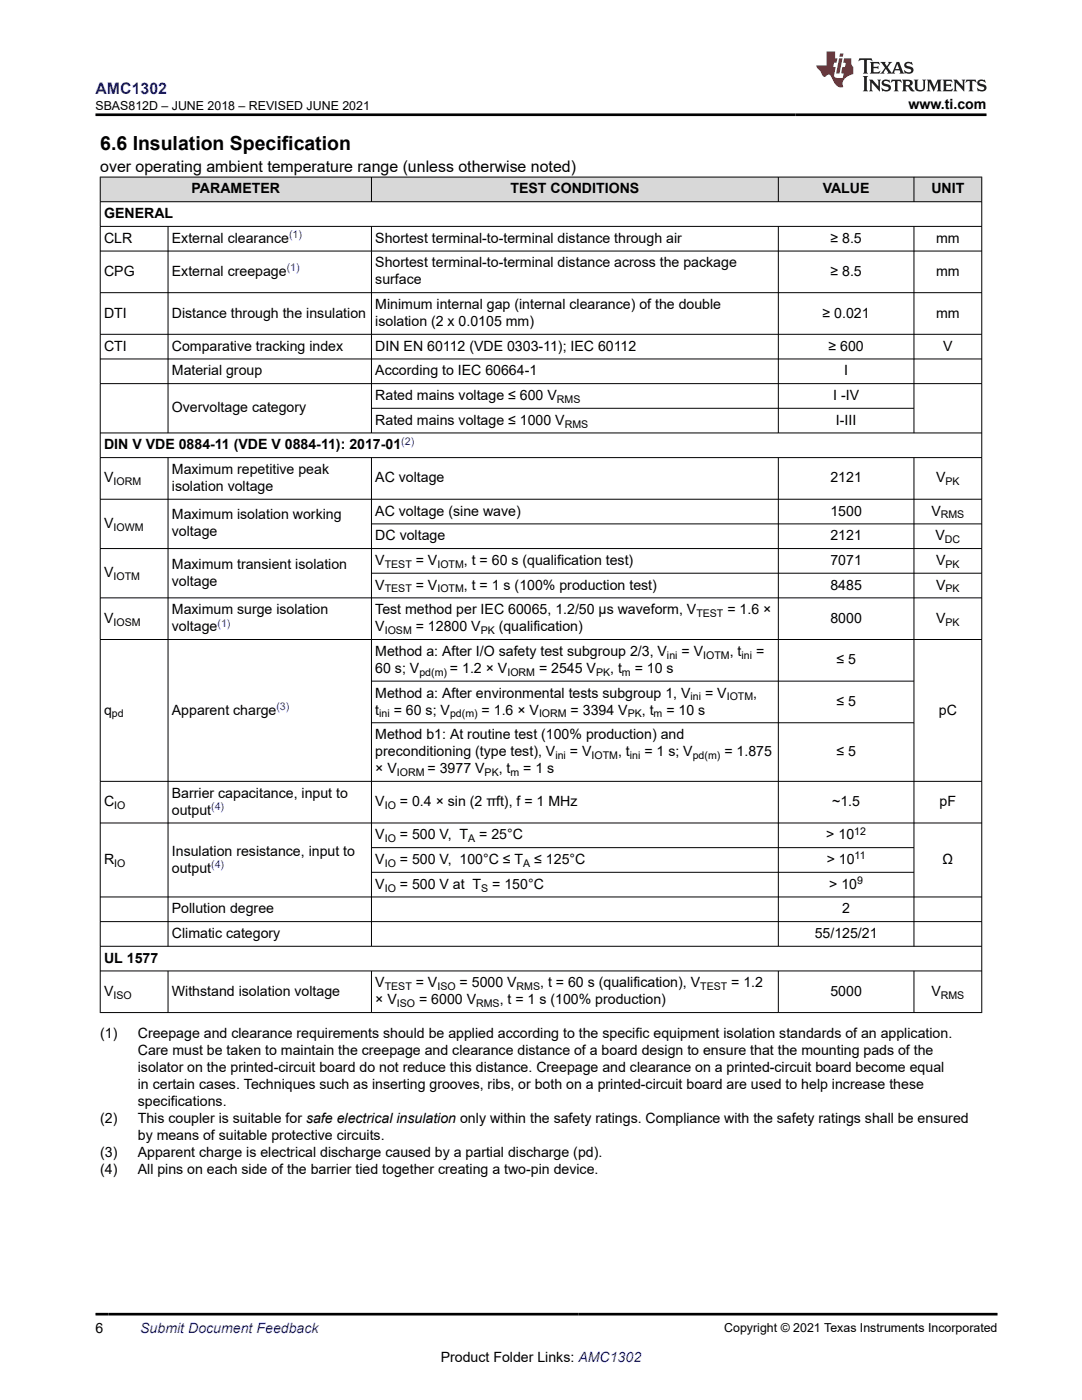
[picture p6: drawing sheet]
<svg xmlns="http://www.w3.org/2000/svg" width="216mm" height="279mm" viewBox="0 0 216 279" stroke-linecap="round" stroke-linejoin="round" font-family="sans-serif">
<defs><g id="words">
<text font-size="3.9" x="20" y="29.9">6.6 Insulation Specification</text>
<text font-size="3.2" fill="#00f" x="19" y="18.7">AMC1302</text>
<text font-size="3.2" x="20" y="34.3">over operating ambient temperature range (unless otherwise noted)</text>
<g font-size="2.8">
<text x="181.3" y="21.8">www.ti.com</text>
<text x="38.2" y="38.6">PARAMETER</text>
<text x="101.9" y="38.6">TEST CONDITIONS</text>
<text x="164.2" y="38.6">VALUE</text>
<text x="185.8" y="38.6">UNIT</text>
<text x="20.8" y="43.5">GENERAL</text>
<text x="20.8" y="48.5">CLR</text>
<text x="34.3" y="48.5">External clearance</text>
<text x="74.9" y="48.5">Shortest terminal-to-terminal distance through air</text>
<text x="74.9" y="53.4">Shortest terminal-to-terminal distance across the package</text>
<text x="165.7" y="48.5">≥ 8.5</text>
<text x="186.8" y="48.5">mm</text>
<text x="20.8" y="55.1">CPG</text>
<text x="34.3" y="55.1">External creepage</text>
<text x="74.9" y="56.8">surface</text>
<text x="165.7" y="55.1">≥ 8.5</text>
<text x="186.8" y="55.1">mm</text>
<text x="20.8" y="63.4">DTI</text>
<text x="34.3" y="63.4">Distance through the insulation</text>
<text x="74.9" y="61.7">Minimum internal gap (internal clearance) of the double</text>
<text x="74.9" y="65.1">isolation (2 x 0.0105 mm)</text>
<text x="164.1" y="63.4">≥ 0.021</text>
<text x="186.8" y="63.4">mm</text>
<text x="20.8" y="70">CTI</text>
<text x="34.3" y="70">Comparative tracking index</text>
<text x="74.9" y="70">DIN EN 60112 (VDE 0303-11); IEC 60112</text>
<text x="165.3" y="70">≥ 600</text>
<text x="188.2" y="70">V</text>
<text x="34.3" y="74.9">Material group</text>
<text x="74.9" y="74.9">According to IEC 60664-1</text>
<text x="168.4" y="74.9">I</text>
<text x="34.3" y="82.3">Overvoltage category</text>
<text x="74.9" y="79.8">Rated mains voltage ≤ 600 V</text>
<text x="166.3" y="79.8">I -IV</text>
<text x="20.8" y="89.7">DIN V VDE 0884-11 (VDE V 0884-11): 2017-01</text>
<text x="74.9" y="84.8">Rated mains voltage ≤ 1000 V</text>
<text x="166.8" y="84.8">I-III</text>
<text x="34.3" y="94.6">Maximum repetitive peak</text>
<text x="20.8" y="96.3">V</text>
<text x="34.3" y="98">isolation voltage</text>
<text x="74.9" y="96.3">AC voltage</text>
<text x="165.7" y="96.3">2121</text>
<text x="186.8" y="96.3">V</text>
<text x="20.8" y="105.4">V</text>
<text x="34.3" y="103.7">Maximum isolation working</text>
<text x="34.3" y="107.1">voltage</text>
<text x="74.9" y="102.9">AC voltage (sine wave)</text>
<text x="74.9" y="107.8">DC voltage</text>
<text x="165.7" y="102.9">1500</text>
<text x="165.7" y="107.8">2121</text>
<text x="185.8" y="102.9">V</text>
<text x="186.7" y="107.8">V</text>
<text x="34.3" y="113.5">Maximum transient isolation</text>
<text x="74.9" y="112.7">V</text>
<text x="83" y="112.7">= V</text>
<text x="92.6" y="112.7">, t = 60 s (qualification test)</text>
<text x="165.7" y="112.7">7071</text>
<text x="186.8" y="112.7">V</text>
<text x="20.8" y="115.2">V</text>
<text x="34.3" y="116.9">voltage</text>
<text x="74.9" y="117.7">V</text>
<text x="83" y="117.7">= V</text>
<text x="92.6" y="117.7">, t = 1 s (100% production test)</text>
<text x="165.7" y="117.7">8485</text>
<text x="186.8" y="117.7">V</text>
<text x="20.8" y="124.3">V</text>
<text x="34.3" y="122.6">Maximum surge isolation</text>
<text x="34.3" y="126">voltage</text>
<text x="74.9" y="126">V</text>
<text x="74.9" y="122.6">Test method per IEC 60065, 1.2/50 µs waveform, V</text>
<text x="83" y="126">= 12800 V</text>
<text x="99.5" y="126">(qualification)</text>
<text x="145.1" y="122.6">= 1.6 ×</text>
<text x="165.7" y="124.3">8000</text>
<text x="186.8" y="124.3">V</text>
<text x="74.9" y="130.9">Method a: After I/O safety test subgroup 2/3, V</text>
<text x="136" y="130.9">= V</text>
<text x="145.6" y="130.9">, t</text>
<text x="150.9" y="130.9">=</text>
<text x="74.9" y="134.3">60 s; V</text>
<text x="89.8" y="134.3">= 1.2 × V</text>
<text x="107.6" y="134.3">= 2545 V</text>
<text x="121.8" y="134.3">, t</text>
<text x="126.7" y="134.3">= 10 s</text>
<text x="166.9" y="132.6">≤ 5</text>
<text x="20.8" y="142.6">q</text>
<text x="34.3" y="142.6">Apparent charge</text>
<text x="74.9" y="142.6">t</text>
<text x="74.9" y="139.2">Method a: After environmental tests subgroup 1, V</text>
<text x="78.6" y="142.6">= 60 s; V</text>
<text x="96.1" y="142.6">= 1.6 × V</text>
<text x="113.9" y="142.6">= 3394 V</text>
<text x="128.1" y="142.6">, t</text>
<text x="133" y="142.6">= 10 s</text>
<text x="140.7" y="139.2">= V</text>
<text x="150.3" y="139.2">,</text>
<text x="166.9" y="140.9">≤ 5</text>
<text x="187.3" y="142.6">pC</text>
<text x="74.9" y="147.5">Method b1: At routine test (100% production) and</text>
<text x="74.9" y="150.9">preconditioning (type test), V</text>
<text x="74.9" y="154.3">× V</text>
<text x="85.3" y="154.3">= 3977 V</text>
<text x="99.5" y="154.3">, t</text>
<text x="104.4" y="154.3">= 1 s</text>
<text x="113.7" y="150.9">= V</text>
<text x="123.3" y="150.9">, t</text>
<text x="128.6" y="150.9">= 1 s; V</text>
<text x="144.5" y="150.9">= 1.875</text>
<text x="166.9" y="150.9">≤ 5</text>
<text x="20.8" y="160.9">C</text>
<text x="34.3" y="159.2">Barrier capacitance, input to</text>
<text x="74.9" y="160.9">V</text>
<text x="79.8" y="160.9">= 0.4 × sin (2 πft), f = 1 MHz</text>
<text x="166.1" y="160.9">~1.5</text>
<text x="187.5" y="160.9">pF</text>
<text x="34.3" y="162.6">output</text>
<text x="74.9" y="167.5">V</text>
<text x="79.8" y="167.5">= 500 V, T</text>
<text x="95.6" y="167.5">= 25°C</text>
<text x="164.9" y="167.5">&gt; 10</text>
<text x="20.8" y="172.4">R</text>
<text x="34.3" y="170.7">Insulation resistance, input to</text>
<text x="74.9" y="172.4">V</text>
<text x="79.8" y="172.4">= 500 V, 100°C ≤ T</text>
<text x="106.6" y="172.4">≤ 125°C</text>
<text x="165" y="172.4">&gt; 10</text>
<text x="188.1" y="172.4">Ω</text>
<text x="34.3" y="174.1">output</text>
<text x="74.9" y="177.4">V</text>
<text x="79.8" y="177.4">= 500 V at T</text>
<text x="98.2" y="177.4">= 150°C</text>
<text x="165.5" y="177.4">&gt; 10</text>
<text x="34.3" y="182.3">Pollution degree</text>
<text x="168.1" y="182.3">2</text>
<text x="34.3" y="187.2">Climatic category</text>
<text x="162.6" y="187.2">55/125/21</text>
<text x="20.8" y="192.1">UL 1577</text>
<text x="74.9" y="197">V</text>
<text x="83" y="197">= V</text>
<text x="91.7" y="197">= 5000 V</text>
<text x="107.8" y="197">, t = 60 s (qualification), V</text>
<text x="145.9" y="197">= 1.2</text>
<text x="20.8" y="198.7">V</text>
<text x="34.3" y="198.7">Withstand isolation voltage</text>
<text x="74.9" y="200.4">× V</text>
<text x="83.6" y="200.4">= 6000 V</text>
<text x="99.7" y="200.4">, t = 1 s (100% production)</text>
<text x="165.7" y="198.7">5000</text>
<text x="185.8" y="198.7">V</text>
<text x="20" y="207.2">(1)</text>
<text x="27.5" y="207.2">Creepage and clearance requirements should be applied according to the specific equipment isolation standards of an application.</text>
<text x="27.5" y="210.6">Care must be taken to maintain the creepage and clearance distance of a board design to ensure that the mounting pads of the</text>
<text x="27.5" y="214">isolator on the printed-circuit board do not reduce this distance. Creepage and clearance on a printed-circuit board become equal</text>
<text x="27.5" y="217.4">in certain cases. Techniques such as inserting grooves, ribs, or both on a printed-circuit board are used to help increase these</text>
<text x="27.5" y="220.8">specifications.</text>
<text x="20" y="224.2">(2)</text>
<text x="27.5" y="224.2">This coupler is suitable for safe electrical insulation only within the safety ratings. Compliance with the safety ratings shall be ensured</text>
<text x="27.5" y="227.6">by means of suitable protective circuits.</text>
<text x="20" y="230.9">(3)</text>
<text x="27.5" y="230.9">Apparent charge is electrical discharge caused by a partial discharge (pd).</text>
<text x="20" y="234.3">(4)</text>
<text x="27.5" y="234.3">All pins on each side of the barrier tied together creating a two-pin device.</text>
<text x="19" y="266.1">6</text>
<text x="87.9" y="271.7">Product Folder Links: AMC1302</text>
</g>
<text font-size="2.8" fill="#00f" x="28" y="266.1">Submit Document Feedback</text>
<g font-size="2.5">
<text x="19" y="21.9">SBAS812D – JUNE 2018 – REVISED JUNE 2021</text>
<text x="144.5" y="265.8">Copyright © 2021 Texas Instruments Incorporated</text>
</g>
<g font-size="2.1" fill="#00f">
<text x="57.7" y="47.5">(1)</text>
<text x="57.2" y="54.1">(1)</text>
<text x="80.1" y="88.7">(2)</text>
<text x="43.4" y="125">(1)</text>
<text x="55.2" y="141.7">(3)</text>
<text x="42.1" y="161.7">(4)</text>
<text x="42.1" y="173.2">(4)</text>
</g>
<g font-size="2.1">
<text x="111.1" y="80.4">RMS</text>
<text x="112.7" y="85.3">RMS</text>
<text x="22.6" y="96.9">IORM</text>
<text x="188.7" y="96.9">PK</text>
<text x="22.6" y="105.9">IOWM</text>
<text x="187.7" y="103.5">RMS</text>
<text x="76.8" y="113.3">TEST</text>
<text x="87.3" y="113.3">IOTM</text>
<text x="188.5" y="108.4">DC</text>
<text x="188.7" y="113.3">PK</text>
<text x="22.6" y="115.8">IOTM</text>
<text x="76.8" y="118.2">TEST</text>
<text x="87.3" y="118.2">IOTM</text>
<text x="188.7" y="118.2">PK</text>
<text x="22.6" y="124.8">IOSM</text>
<text x="139" y="123.2">TEST</text>
<text x="188.7" y="124.8">PK</text>
<text x="76.8" y="126.5">IOSM</text>
<text x="95.9" y="126.5">PK</text>
<text x="133.1" y="131.5">ini</text>
<text x="140.3" y="131.5">IOTM</text>
<text x="148" y="131.5">ini</text>
<text x="83.7" y="134.9">pd(m)</text>
<text x="101.2" y="134.9">IORM</text>
<text x="118.9" y="134.9">PK</text>
<text x="124.1" y="134.9">m</text>
<text x="22.3" y="143.2">pd</text>
<text x="75.7" y="143.2">ini</text>
<text x="89.8" y="143.2">pd(m)</text>
<text x="107.6" y="143.2">IORM</text>
<text x="125.2" y="143.2">PK</text>
<text x="130.4" y="143.2">m</text>
<text x="137.8" y="139.8">ini</text>
<text x="145" y="139.8">IOTM</text>
<text x="79.2" y="154.9">IORM</text>
<text x="96.7" y="154.9">PK</text>
<text x="101.9" y="154.9">m</text>
<text x="110.8" y="151.5">ini</text>
<text x="118" y="151.5">IOTM</text>
<text x="125.7" y="151.5">ini</text>
<text x="138.2" y="151.5">pd(m)</text>
<text x="22.8" y="161.5">IO</text>
<text x="76.8" y="161.5">IO</text>
<text x="170.4" y="166.6">12</text>
<text x="22.8" y="173">IO</text>
<text x="76.8" y="168.1">IO</text>
<text x="76.8" y="173">IO</text>
<text x="93.4" y="168.1">A</text>
<text x="104.4" y="173">A</text>
<text x="170.5" y="171.5">11</text>
<text x="76.8" y="177.9">IO</text>
<text x="96" y="177.9">S</text>
<text x="171" y="176.4">9</text>
<text x="76.8" y="197.6">TEST</text>
<text x="87.3" y="197.6">ISO</text>
<text x="103.1" y="197.6">RMS</text>
<text x="139.7" y="197.6">TEST</text>
<text x="22.6" y="199.3">ISO</text>
<text x="79.2" y="201">ISO</text>
<text x="95" y="201">RMS</text>
<text x="187.7" y="199.3">RMS</text>
</g>
</g></defs>
<g fill="#d8d8d8">
<path d="M20 35.3h175.9v5h-175.9z" fill-rule="evenodd"/>
<path d="M20.1 35.4h54v4.8h-54z" fill-rule="evenodd"/>
<path d="M74.2 35.4h81v4.8h-81z" fill-rule="evenodd"/>
<path d="M155.4 35.4h26.9v4.8h-26.9z" fill-rule="evenodd"/>
<path d="M182.4 35.4h13.4v4.8h-13.4z" fill-rule="evenodd"/>
</g>
<g fill="none" stroke="#000" stroke-width=".2">
<path d="M19.9 35.3h176.1M20 35.3v166.8M74.1 35.3v5M155.3 35.3v5M182.4 35.3v5M195.9 35.3v166.8M19.9 40.3h176.1M19.9 45.2h176.1M19.9 50.1h176.1M19.9 58.4h176.1M33.5 45.2v41.3M74.1 45.2v41.3"/>
<path d="M155.3 45.2v41.3M182.4 45.2v41.3M19.9 66.7h176.1M19.9 71.6h176.1M19.9 76.6h176.1M19.9 86.4h176.1M19.9 91.3h176.1M19.9 99.6h176.1M33.5 91.3v97.6M74.1 91.3v97.6M74.1 81.5h108.3M155.3 91.3v97.6"/>
<path d="M182.4 91.3v97.6M19.9 119.3h176.1M74.1 104.6h121.9M74.1 114.4h121.9M196 109.5h-176.1M19.9 127.6h176.1M74.1 135.9h108.3M19.9 155.9h176.1M74.1 144.2h108.3M19.9 164.2h176.1M19.9 179h176.1M74.1 169.2h108.3"/>
<path d="M74.1 174.1h108.3M19.9 183.9h176.1M19.9 188.9h176.1M19.9 193.8h176.1M33.5 193.8v8.3M74.1 193.8v8.3M155.3 193.8v8.3M182.4 193.8v8.3M19.9 202.1h176.1"/>
</g>
<path d="M171.5 11.6l-.2 .6 .5-.2h.6v.1v2.2l-.2 .4h1l-.2-.4v-2.2v-.1h.5l.5 .2-.1-.6zM173.6 12.4l.2 .3v1.6l-.2 .4h1.9l.1-.6a1.08 1.08 0 0 1-1.3 .2v-.7h.6l.4 .2v-.7l-.4 .2h-.6v-.5l.2-.2a1 1 0 0 1 1 .3l-.1-.5zM175.7 12.4l.9 1.1-1 1.2h.9l-.2-.2 .5-.8 .4 .8-.2 .2h1.6l-.2-.2 .2-.5h.9l.1 .5-.1 .2h.9l-.2-.4-.8-1.9h-.5l-.9 2.1-.9-1.1 .9-1h-.8l.2 .2-.4 .6-.4-.6 .2-.2zM179 12.8l.4 1h-.7zM180.7 12.5a.65 .65 0 0 0-.2 .7 .65 .65 0 0 0 .6 .5l.6 .1 .1 .3a.79 .79 0 0 1-.7 .4 .79 .79 0 0 1-.7-.5l.1 .7 .2-.1a.93 .93 0 0 0 1.1 0 .93 .93 0 0 0 .4-.9 1.46 1.46 0 0 0-1.2-.6l-.1-.3a1.09 1.09 0 0 1 1.2 .2l-.2-.6-.1 .1-.5-.2zM172.2 15.2l.2 .4v2.2l-.2 .4h1l-.2-.4v-2.2l.2-.4zM173.4 15.9l.2 .4v1.5l-.2 .4h.8l-.3-.4 .1-1.3 1.6 1.8v-2l.2-.4h-.7l.1 .2 .1 1.1-1.2-1.3zM176.2 16a.65 .65 0 0 0-.2 .8 .65 .65 0 0 0 .6 .4l.6 .2 .1 .2a.79 .79 0 0 1-.7 .4 .79 .79 0 0 1-.7-.5l.1 .7 .2-.1a.93 .93 0 0 0 1.1 .1 .93 .93 0 0 0 .4-1 1.46 1.46 0 0 0-1.2-.5l-.1-.4a1.09 1.09 0 0 1 1.2 .2l-.1-.6-.2 .1-.5-.1zM177.9 15.9l-.1 .6a.63 .63 0 0 1 .8-.3v1.6l-.3 .4h1l-.2-.4v-1.6a.66 .66 0 0 1 .8 .3l-.1-.6zM180 15.9l.2 .4v1.5l-.2 .4h1l-.2-.2-.1-.7h.5l.1 .2a.79 .79 0 0 0 1.2 .6l-1-.9a.61 .61 0 0 0 .6-.6 .61 .61 0 0 0-.5-.7zM180.8 16.2h.1a.47 .47 0 0 1 .5 .1 .47 .47 0 0 1 .1 .5l-.1 .1-.7 .1zM182.3 15.9l.2 .2a2.27 2.27 0 0 0 .4 2 1.04 1.04 0 0 0 1.7-.7v-1.3l.2-.2h-.8l.2 .4v1.1a.6 .6 0 0 1-.6 .6 .6 .6 0 0 1-.6-.6v-1.1l.3-.4zM184.9 15.9l.2 .4v1.5l-.2 .4h.8l-.3-.4v-1.4l.9 1.9 .9-1.9v1.4l-.3 .4h1l-.2-.4v-1.5l.2-.4h-.8l-.7 1.5-.6-1.5zM188.1 15.9l.2 .4v1.5l-.2 .4h1.9l.1-.6a1.09 1.09 0 0 1-1.3 .2v-.7h.6l.4 .2v-.6l-.4 .2h-.6v-.6l.2-.1a1.01 1.01 0 0 1 1 .3l-.1-.6zM190.2 15.9l.3 .4v1.5l-.3 .4h.8l-.2-.4v-1.3l1.6 1.8v-2l.2-.4h-.7l.2 .2v1.1l-1.2-1.3zM192.8 15.9l-.1 .6a.63 .63 0 0 1 .8-.3v1.6l-.3 .4h1l-.2-.4v-1.6a.66 .66 0 0 1 .8 .3l-.1-.6zM195.2 16a.65 .65 0 0 0-.2 .8 .65 .65 0 0 0 .6 .4l.6 .2 .2 .2a.79 .79 0 0 1-.7 .4 .79 .79 0 0 1-.7-.5l.1 .7 .2-.1a.93 .93 0 0 0 1 .1 .93 .93 0 0 0 .5-1 1.46 1.46 0 0 0-1.3-.5v-.4a1.09 1.09 0 0 1 1.2 .2l-.2-.6-.2 .1-.5-.1z" fill="#231f20"/>
<path d="M164.9 10.3v2.7h-2l.1 .4 .8 1a.95 .95 0 0 0 1 .9 .59 .59 0 0 1 .5-.4 .59 .59 0 0 1 .5 .3l.4 .8a1.59 1.59 0 0 0 2.1 1.4 1.61 1.61 0 0 1 1-2.3l1-.3-.1-1.5a1.59 1.59 0 0 1-.3-1.7h-1.5l-.2 .9h.6l-.2 .9h-.5l-.2 .9v.3l.4 .1-.1 .9h-.7a.73 .73 0 0 1-1-.7l.3-1.5h-.5l.1-.9h.5l.2-.9h-.5v-1.3zM167.4 11.6l-.6 3.1h.7l.6-3.1zM167.6 10.7l-.1 .6h.7l.1-.6z" fill="#ed1c24"/>
<path d="M19 22.9h177.8M19 262.3h180" fill="none" stroke="#000" stroke-width=".53"/>
<use href="#words"/>
</svg>
